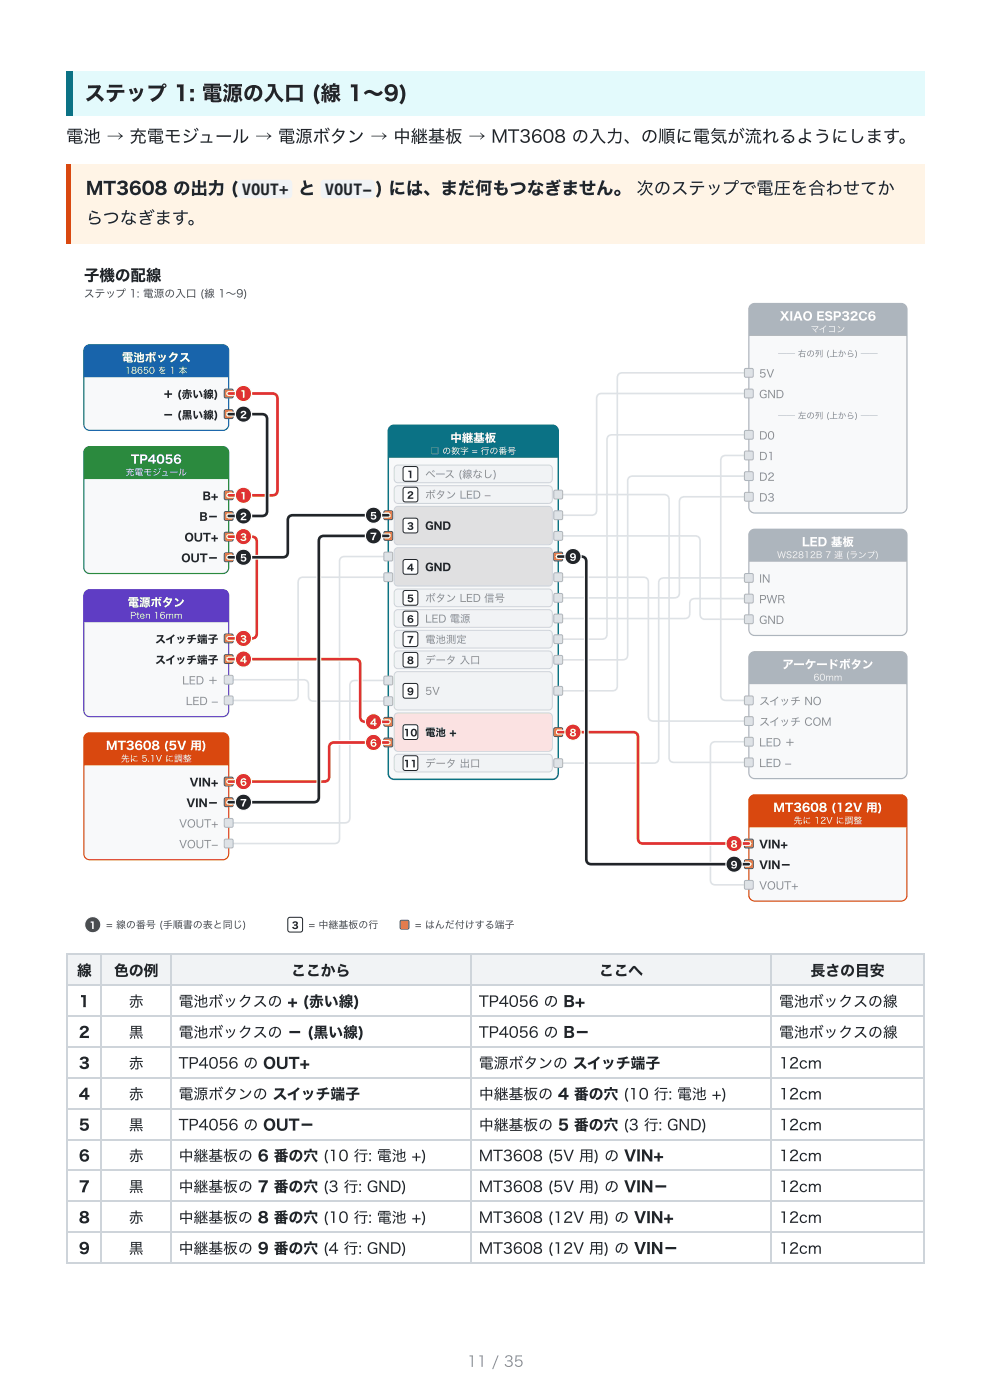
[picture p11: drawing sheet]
<svg xmlns="http://www.w3.org/2000/svg" width="210mm" height="297mm" viewBox="0 0 210 297" stroke-linecap="round" stroke-linejoin="round" font-family="sans-serif">
<defs><g id="words">
<text font-size="4.4" fill="#212529" x="18" y="21.4">ステップ 1: 電源の入口 (線 1〜9)</text>
<g font-size="3.7" fill="#212529">
<text x="14" y="30.3">電池 → 充電モジュール → 電源ボタン → 中継基板 → MT3608 の入力 、の順に電気が流れるようにします。</text>
<text x="18.2" y="41.3">MT3608 の出力 (</text>
<text x="63.2" y="41.3">と</text>
<text x="79.6" y="41.3">) には、まだ何もつなぎません。 次のステップで電圧を合わせてか</text>
<text x="18.2" y="47.6">らつなぎます。</text>
</g>
<g font-size="3.3" fill="#212529">
<text x="51.3" y="41.3">VOUT+</text>
<text x="68.9" y="41.3">VOUT-</text>
<text x="17.8" y="59.6">⼦機の配線</text>
</g>
<text font-size="3.2" fill="#868e96" x="99" y="290">11 / 35</text>
<g font-size="3.1" fill="#212529">
<text x="16.3" y="207.1">線</text>
<text x="24.2" y="207.1">色の例</text>
<text x="61.7" y="207.1">ここから</text>
<text x="127" y="207.1">ここへ</text>
<text x="171.8" y="207.1">長さの目 安</text>
<text x="16.7" y="213.6">1</text>
<text x="27.3" y="213.6">赤</text>
<text x="37.9" y="213.6">電池ボックスの + (赤い線)</text>
<text x="101.5" y="213.6">TP4056 の B+</text>
<text x="165.2" y="213.6">電池ボックスの線</text>
<text x="16.7" y="220.1">2</text>
<text x="27.3" y="220.1">黒</text>
<text x="37.9" y="220.1">電池ボックスの − (黒い線)</text>
<text x="101.5" y="220.1">TP4056 の B−</text>
<text x="165.2" y="220.1">電池ボックスの線</text>
<text x="16.7" y="226.7">3</text>
<text x="27.3" y="226.7">赤</text>
<text x="37.9" y="226.7">TP4056 の OUT+</text>
<text x="101.5" y="226.7">電源ボタンの スイッチ端子</text>
<text x="165.2" y="226.7">12cm</text>
<text x="16.7" y="233.2">4</text>
<text x="27.3" y="233.2">赤</text>
<text x="37.9" y="233.2">電源ボタンの スイッチ端子</text>
<text x="101.5" y="233.2">中継基板の 4 番の穴 (10 行: 電池 +)</text>
<text x="165.2" y="233.2">12cm</text>
<text x="16.7" y="239.8">5</text>
<text x="27.3" y="239.8">黒</text>
<text x="37.9" y="239.8">TP4056 の OUT−</text>
<text x="101.5" y="239.8">中継基板の 5 番の穴 (3 行: GND)</text>
<text x="165.2" y="239.8">12cm</text>
<text x="16.7" y="246.3">6</text>
<text x="27.3" y="246.3">赤</text>
<text x="37.9" y="246.3">中継基板の 6 番の穴 (10 行: 電池 +)</text>
<text x="101.5" y="246.3">MT3608 (5V 用) の VIN+</text>
<text x="165.2" y="246.3">12cm</text>
<text x="16.7" y="252.9">7</text>
<text x="27.3" y="252.9">黒</text>
<text x="37.9" y="252.9">中継基板の 7 番の穴 (3 行: GND)</text>
<text x="101.5" y="252.9">MT3608 (5V 用) の VIN−</text>
<text x="165.2" y="252.9">12cm</text>
<text x="16.7" y="259.4">8</text>
<text x="27.3" y="259.4">赤</text>
<text x="37.9" y="259.4">中継基板の 8 番の穴 (10 行: 電池 +)</text>
<text x="101.5" y="259.4">MT3608 (12V 用) の VIN+</text>
<text x="165.2" y="259.4">12cm</text>
<text x="16.7" y="266">9</text>
<text x="27.3" y="266">黒</text>
<text x="37.9" y="266">中継基板の 9 番の穴 (4 行: GND)</text>
<text x="101.5" y="266">MT3608 (12V 用) の VIN−</text>
<text x="165.2" y="266">12cm</text>
</g>
<g font-size="2.4" fill="#fff">
<text x="165.3" y="68">XIAO ESP32C6</text>
<text x="25.8" y="76.7">電池ボックス</text>
<text x="95.5" y="93.8">中継基板</text>
<text x="27.7" y="98.3">TP4056</text>
<text x="170" y="115.9">LED 基板</text>
<text x="27.1" y="128.7">電源ボタン</text>
<text x="165.9" y="141.8">アーケードボタン</text>
<text x="22.5" y="159.1">MT3608 (5V ⽤)</text>
<text x="164" y="172.2">MT3608 (12V ⽤)</text>
</g>
<text font-size="2.3" fill="#495057" x="17.8" y="63.1">ステップ 1: 電源の⼊⼝ (線 1〜9)</text>
<g font-size="2.3" fill="#868e96">
<text x="161" y="80.1">5V</text>
<text x="161" y="84.5">GND</text>
<text x="161" y="93.2">D0</text>
<text x="161" y="97.6">D1</text>
<text x="161" y="102">D2</text>
<text x="161" y="106.4">D3</text>
<text x="161" y="123.6">IN</text>
<text x="161" y="128">PWR</text>
<text x="161" y="132.4">GND</text>
<text x="38.6" y="145.2">LED ＋</text>
<text x="39.4" y="149.6">LED ­</text>
<text x="161" y="149.6">スイッチ NO</text>
<text x="161" y="154">スイッチ COM</text>
<text x="161" y="158.3">LED ＋</text>
<text x="161" y="162.7">LED ­</text>
<text x="38" y="175.6">VOUT+</text>
<text x="38" y="179.9">VOUT-</text>
<text x="161" y="188.7">VOUT+</text>
</g>
<g font-size="2.3" fill="#212529">
<text x="34.5" y="84.5">＋ (⾚い線)</text>
<text x="34.5" y="88.9">− (⿊い線)</text>
<text x="42.9" y="106.1">B+</text>
<text x="42.3" y="110.5">B−</text>
<text x="38.4" y="119.2">OUT−</text>
<text x="39.1" y="114.8">OUT+</text>
<text x="32.9" y="136.4">スイッチ端⼦</text>
<text x="32.9" y="140.8">スイッチ端⼦</text>
<text x="40.2" y="166.8">VIN+</text>
<text x="39.5" y="171.2">VIN−</text>
<text x="161" y="179.9">VIN+</text>
<text x="161" y="184.3">VIN−</text>
</g>
<g font-size="2.2" fill="#868e96">
<text x="90.1" y="101.4">ベース (線なし)</text>
<text x="90.1" y="105.8">ボタン LED ­</text>
<text x="90.1" y="127.7">ボタン LED 信号</text>
<text x="90.1" y="132.1">LED 電源</text>
<text x="90.1" y="136.5">電池測定</text>
<text x="90.1" y="140.8">データ ⼊⼝</text>
<text x="90.1" y="147.4">5V</text>
<text x="90.1" y="162.8">データ 出⼝</text>
</g>
<g font-size="2.2" fill="#212529">
<text x="90.1" y="112.4">GND</text>
<text x="90.1" y="121.1">GND</text>
<text x="90.1" y="156.2">電池 +</text>
</g>
<g font-size="2.1" fill="#495057">
<text x="22.5" y="197">= 線の番号 (⼿順書の表と同じ)</text>
<text x="65.4" y="197">= 中継基板の⾏</text>
<text x="88" y="197">= はんだ付けする端⼦</text>
</g>
<g font-size="2" fill="#fff">
<text x="50.9" y="84.3">1</text>
<text x="50.9" y="88.7">2</text>
<text x="50.9" y="105.9">1</text>
<text x="50.9" y="110.3">2</text>
<text x="78.5" y="110.2">5</text>
<text x="50.9" y="114.7">3</text>
<text x="50.9" y="119.1">5</text>
<text x="78.5" y="114.6">7</text>
<text x="120.8" y="118.9">9</text>
<text x="50.9" y="136.3">3</text>
<text x="50.9" y="140.7">4</text>
<text x="78.5" y="154">4</text>
<text x="78.5" y="158.4">6</text>
<text x="120.8" y="156.2">8</text>
<text x="50.9" y="166.7">6</text>
<text x="50.9" y="171.1">7</text>
<text x="154.9" y="179.8">8</text>
<text x="154.9" y="184.2">9</text>
<text x="18.9" y="197">1</text>
</g>
<g font-size="2" fill="#212529">
<text x="86.3" y="101.4">1</text>
<text x="86.3" y="105.8">2</text>
<text x="86.3" y="112.4">3</text>
<text x="86.3" y="121.1">4</text>
<text x="86.3" y="127.7">5</text>
<text x="86.3" y="132.1">6</text>
<text x="86.3" y="136.5">7</text>
<text x="86.3" y="140.8">8</text>
<text x="86.3" y="147.4">9</text>
<text x="85.6" y="156.2">10</text>
<text x="85.6" y="162.8">11</text>
<text x="61.9" y="197">3</text>
</g>
<g font-size="1.9" fill="#f1f3f5">
<text x="171.8" y="70.5">マイコン</text>
<text x="26.5" y="79.3">18650 を 1 本</text>
<text x="26.6" y="100.9">充電モジュール</text>
<text x="164.7" y="118.4">WS2812B 7 連 (ランプ)</text>
<text x="27.6" y="131.2">Pten 16mm</text>
<text x="172.5" y="144.4">60mm</text>
<text x="25.6" y="161.6">先に 5.1V に調整</text>
<text x="168.2" y="174.8">先に 12V に調整</text>
</g>
<text font-size="1.9" fill="#e3fafc" x="91.3" y="96.3">□ の数字 = ⾏の番号</text>
<g font-size="1.8" fill="#868e96">
<text x="165" y="75.7">── 右の列 (上から) ──</text>
<text x="165" y="88.8">── 左の列 (上から) ──</text>
</g>
</g></defs>
<path d="M14 15.1h182v9.4h-182z" fill="#e3fafc"/>
<path d="M14 15.1h1.3v9.4h-1.3z" fill="#0b7285"/>
<path d="M14 35h182v16.7h-182z" fill="#fff4e6"/>
<path d="M14 35h1.1v16.7h-1.1z" fill="#f08c00"/>
<g fill="#f1f3f5">
<path d="M14.3 202.6h7.3v6.5h-7.3z"/>
<path d="M21.6 202.6h14.7v6.5h-14.7z"/>
<path d="M36.3 202.6h63.6v6.5h-63.6z"/>
<path d="M99.9 202.6h63.7v6.5h-63.7z"/>
<path d="M163.6 202.6h32.4v6.5h-32.4z"/>
</g>
<g fill="none" stroke="#ced4da" stroke-width=".26">
<path d="M14 202.5h182M14 209h182M14 215.6h182M14.2 202.3v65.8M21.5 202.3v65.8M36.2 202.3v65.8M99.8 202.3v65.8M163.4 202.3v65.8M195.9 202.3v65.8M14 222.1h182M14 228.7h182M14 235.2h182"/>
<path d="M14 241.8h182M14 248.3h182M14 254.9h182M14 261.4h182M14 267.9h182"/>
</g>
<g fill="#f1f3f5">
<path d="M50.7 38.4l.5-.3h10a.79 .79 0 0 1 .8 .8v2.4a.79 .79 0 0 1-.8 .8h-10a.79 .79 0 0 1-.8-.8v-2.4z"/>
<path d="M68.2 38.4l.6-.3h9.9a.79 .79 0 0 1 .8 .8v2.4a.79 .79 0 0 1-.8 .8h-9.9a.79 .79 0 0 1-.8-.8v-2.4z"/>
</g>
<path d="M14 54.4h182v145.8h-182z" fill="#fff"/>
<g fill="none" stroke="#dee2e6" stroke-width=".34">
<path d="M158.8 79.1h-26.8a.97 .97 0 0 0-1.1 1.1v65.3a.97 .97 0 0 1-1.1 1.1h-11.5M158.8 83.5h-31.2a.97 .97 0 0 0-1.1 1.1v23.6a.97 .97 0 0 1-1.1 1.1h-7.1M158.8 92.2h-29a.97 .97 0 0 0-1.1 1.1v41.2a.97 .97 0 0 1-1.1 1.1h-9.3M158.8 96.6h-4.9a.97 .97 0 0 0-1.1 1.1v49.8a.97 .97 0 0 0 1.1 1.1h4.9M82.3 118.1h-9.2a.97 .97 0 0 0-1.1 1.1v58.7a.97 .97 0 0 1-1.1 1.1h-22.4M118.3 113.7h29a.97 .97 0 0 1 1.1 1.1v15.5a.97 .97 0 0 0 1.1 1.1h9.3M118.3 104.9h22.4a.97 .97 0 0 1 1.1 1.1v54.6a.97 .97 0 0 0 1.1 1.1h15.9M158.8 101h-24.6a.97 .97 0 0 0-1.1 1.1v36.8a.97 .97 0 0 1-1.1 1.1h-13.7M158.8 105.4h-13.7a.97 .97 0 0 0-1.1 1.1v19.2a.97 .97 0 0 1-1.1 1.1h-24.6M82.3 122.5h-18a.97 .97 0 0 0-1.1 1v24a.97 .97 0 0 1-1.1 1.1h-13.6M118.3 122.5h18.1a.97 .97 0 0 1 1.1 1v28.4a.97 .97 0 0 0 1.1 1.1h20.2M158.8 122.6h-18.1a.97 .97 0 0 0-1 1.1v37.1a.97 .97 0 0 1-1.1 1.1h-20.3"/>
<path d="M158.8 127h-11.5a.97 .97 0 0 0-1.1 1.1v2a.97 .97 0 0 1-1.1 1.1h-26.8M48.5 144.2h15.8a.97 .97 0 0 1 1.1 1.1v2.4a.97 .97 0 0 0 1.1 1h15.8M82.3 144.4h-7a.97 .97 0 0 0-1.1 1.1v28a.97 .97 0 0 1-1.1 1.1h-24.6M158.8 157.4h-7.1a.97 .97 0 0 0-1.1 1.1v28.1a.97 .97 0 0 0 1.1 1.1h7.1"/>
</g>
<path d="M18.1 73.5l.9-.3h28.2a1.25 1.25 0 0 1 1.3 1.2v15.7a1.25 1.25 0 0 1-1.3 1.2h-28.2a1.25 1.25 0 0 1-1.2-1.2v-15.7z" fill="#f8f9fa"/>
<path d="M18.1 73.5l.9-.3h28.2a1.25 1.25 0 0 1 1.3 1.2v15.7a1.25 1.25 0 0 1-1.3 1.2h-28.2a1.25 1.25 0 0 1-1.2-1.2v-15.7z" fill="none" stroke="#1864ab" stroke-width=".25"/>
<path d="M18.1 73.5l.9-.3h28.2a1.25 1.25 0 0 1 1.3 1.2v5.6h-30.7v-5.6z" fill="#1864ab"/>
<path d="M47.6 82.6h1.7v1.7h-1.7z" fill="#ffd43b"/>
<path d="M47.6 82.6h1.7v1.7h-1.7z" fill="none" stroke="#495057" stroke-width=".21"/>
<path d="M47.6 87h1.7v1.7h-1.7z" fill="#ffd43b"/>
<path d="M47.6 87h1.7v1.7h-1.7z" fill="none" stroke="#495057" stroke-width=".21"/>
<path d="M18.1 95.1l.9-.4h28.2a1.25 1.25 0 0 1 1.3 1.3v24.4a1.25 1.25 0 0 1-1.3 1.3h-28.2a1.25 1.25 0 0 1-1.2-1.3v-24.4z" fill="#f8f9fa"/>
<path d="M18.1 95.1l.9-.4h28.2a1.25 1.25 0 0 1 1.3 1.3v24.4a1.25 1.25 0 0 1-1.3 1.3h-28.2a1.25 1.25 0 0 1-1.2-1.3v-24.4z" fill="none" stroke="#2b8a3e" stroke-width=".25"/>
<path d="M18.1 95.1l.9-.4h28.2a1.25 1.25 0 0 1 1.3 1.3v5.6h-30.7v-5.6z" fill="#2b8a3e"/>
<path d="M47.6 104.2h1.7v1.7h-1.7z" fill="#ffd43b"/>
<path d="M47.6 104.2h1.7v1.7h-1.7z" fill="none" stroke="#495057" stroke-width=".21"/>
<path d="M47.6 108.6h1.7v1.7h-1.7z" fill="#ffd43b"/>
<path d="M47.6 108.6h1.7v1.7h-1.7z" fill="none" stroke="#495057" stroke-width=".21"/>
<path d="M47.6 113h1.7v1.7h-1.7z" fill="#ffd43b"/>
<path d="M47.6 113h1.7v1.7h-1.7z" fill="none" stroke="#495057" stroke-width=".21"/>
<path d="M47.6 117.4h1.7v1.7h-1.7z" fill="#ffd43b"/>
<path d="M47.6 117.4h1.7v1.7h-1.7z" fill="none" stroke="#495057" stroke-width=".21"/>
<path d="M18.1 125.5l.9-.4h28.2a1.25 1.25 0 0 1 1.3 1.3v24.4a1.25 1.25 0 0 1-1.3 1.2h-28.2a1.25 1.25 0 0 1-1.2-1.2v-24.4z" fill="#f8f9fa"/>
<path d="M18.1 125.5l.9-.4h28.2a1.25 1.25 0 0 1 1.3 1.3v24.4a1.25 1.25 0 0 1-1.3 1.2h-28.2a1.25 1.25 0 0 1-1.2-1.2v-24.4z" fill="none" stroke="#5f3dc4" stroke-width=".25"/>
<path d="M18.1 125.5l.9-.4h28.2a1.25 1.25 0 0 1 1.3 1.3v5.6h-30.7v-5.6z" fill="#5f3dc4"/>
<path d="M47.6 134.6h1.7v1.7h-1.7z" fill="#ffd43b"/>
<path d="M47.6 134.6h1.7v1.7h-1.7z" fill="none" stroke="#495057" stroke-width=".21"/>
<path d="M47.6 139h1.7v1.7h-1.7z" fill="#ffd43b"/>
<path d="M47.6 139h1.7v1.7h-1.7z" fill="none" stroke="#495057" stroke-width=".21"/>
<path d="M47.6 143.4h1.7v1.7h-1.7z" fill="#dee2e6"/>
<path d="M47.6 143.4h1.7v1.7h-1.7z" fill="none" stroke="#adb5bd" stroke-width=".21"/>
<path d="M47.6 147.7h1.7v1.7h-1.7z" fill="#dee2e6"/>
<path d="M47.6 147.7h1.7v1.7h-1.7z" fill="none" stroke="#adb5bd" stroke-width=".21"/>
<path d="M18.1 155.8l.9-.3h28.2a1.25 1.25 0 0 1 1.3 1.2v24.4a1.25 1.25 0 0 1-1.3 1.3h-28.2a1.25 1.25 0 0 1-1.2-1.3v-24.4z" fill="#f8f9fa"/>
<path d="M18.1 155.8l.9-.3h28.2a1.25 1.25 0 0 1 1.3 1.2v24.4a1.25 1.25 0 0 1-1.3 1.3h-28.2a1.25 1.25 0 0 1-1.2-1.3v-24.4z" fill="none" stroke="#d9480f" stroke-width=".25"/>
<path d="M18.1 155.8l.9-.3h28.2a1.25 1.25 0 0 1 1.3 1.2v5.7h-30.7v-5.7z" fill="#d9480f"/>
<path d="M47.6 165h1.7v1.7h-1.7z" fill="#ffd43b"/>
<path d="M47.6 165h1.7v1.7h-1.7z" fill="none" stroke="#495057" stroke-width=".21"/>
<path d="M47.6 169.3h1.7v1.7h-1.7z" fill="#ffd43b"/>
<path d="M47.6 169.3h1.7v1.7h-1.7z" fill="none" stroke="#495057" stroke-width=".21"/>
<path d="M47.6 173.7h1.7v1.7h-1.7z" fill="#dee2e6"/>
<path d="M47.6 173.7h1.7v1.7h-1.7z" fill="none" stroke="#adb5bd" stroke-width=".21"/>
<path d="M47.6 178.1h1.7v1.7h-1.7z" fill="#dee2e6"/>
<path d="M47.6 178.1h1.7v1.7h-1.7z" fill="none" stroke="#adb5bd" stroke-width=".21"/>
<path d="M159.1 64.8l.9-.4h31a1.25 1.25 0 0 1 1.3 1.2v42a1.25 1.25 0 0 1-1.3 1.2h-31a1.25 1.25 0 0 1-1.2-1.2v-42z" fill="#f8f9fa"/>
<path d="M159.1 64.8l.9-.4h31a1.25 1.25 0 0 1 1.3 1.2v42a1.25 1.25 0 0 1-1.3 1.2h-31a1.25 1.25 0 0 1-1.2-1.2v-42z" fill="none" stroke="#adb5bd" stroke-width=".25"/>
<path d="M159.1 64.8l.9-.4h31a1.25 1.25 0 0 1 1.3 1.2v5.7h-33.5v-5.7z" fill="#adb5bd"/>
<path d="M157.9 78.3h1.7v1.6h-1.7z" fill="#dee2e6"/>
<path d="M157.9 78.3h1.7v1.6h-1.7z" fill="none" stroke="#adb5bd" stroke-width=".21"/>
<path d="M157.9 82.6h1.7v1.7h-1.7z" fill="#dee2e6"/>
<path d="M157.9 82.6h1.7v1.7h-1.7z" fill="none" stroke="#adb5bd" stroke-width=".21"/>
<path d="M157.9 91.4h1.7v1.7h-1.7z" fill="#dee2e6"/>
<path d="M157.9 91.4h1.7v1.7h-1.7z" fill="none" stroke="#adb5bd" stroke-width=".21"/>
<path d="M157.9 95.8h1.7v1.7h-1.7z" fill="#dee2e6"/>
<path d="M157.9 95.8h1.7v1.7h-1.7z" fill="none" stroke="#adb5bd" stroke-width=".21"/>
<path d="M157.9 100.2h1.7v1.7h-1.7z" fill="#dee2e6"/>
<path d="M157.9 100.2h1.7v1.7h-1.7z" fill="none" stroke="#adb5bd" stroke-width=".21"/>
<path d="M157.9 104.5h1.7v1.7h-1.7z" fill="#dee2e6"/>
<path d="M157.9 104.5h1.7v1.7h-1.7z" fill="none" stroke="#adb5bd" stroke-width=".21"/>
<path d="M159.1 112.6l.9-.3h31a1.25 1.25 0 0 1 1.3 1.2v20.1a1.25 1.25 0 0 1-1.3 1.2h-31a1.25 1.25 0 0 1-1.2-1.2v-20.1z" fill="#f8f9fa"/>
<path d="M159.1 112.6l.9-.3h31a1.25 1.25 0 0 1 1.3 1.2v20.1a1.25 1.25 0 0 1-1.3 1.2h-31a1.25 1.25 0 0 1-1.2-1.2v-20.1z" fill="none" stroke="#adb5bd" stroke-width=".25"/>
<path d="M159.1 112.6l.9-.3h31a1.25 1.25 0 0 1 1.3 1.2v5.7h-33.5v-5.7z" fill="#adb5bd"/>
<path d="M157.9 121.8h1.7v1.7h-1.7z" fill="#dee2e6"/>
<path d="M157.9 121.8h1.7v1.7h-1.7z" fill="none" stroke="#adb5bd" stroke-width=".21"/>
<path d="M157.9 126.1h1.7v1.7h-1.7z" fill="#dee2e6"/>
<path d="M157.9 126.1h1.7v1.7h-1.7z" fill="none" stroke="#adb5bd" stroke-width=".21"/>
<path d="M157.9 130.5h1.7v1.7h-1.7z" fill="#dee2e6"/>
<path d="M157.9 130.5h1.7v1.7h-1.7z" fill="none" stroke="#adb5bd" stroke-width=".21"/>
<path d="M159.1 138.6l.9-.3h31a1.25 1.25 0 0 1 1.3 1.2v24.4a1.25 1.25 0 0 1-1.3 1.3h-31a1.25 1.25 0 0 1-1.2-1.3v-24.4z" fill="#f8f9fa"/>
<path d="M159.1 138.6l.9-.3h31a1.25 1.25 0 0 1 1.3 1.2v24.4a1.25 1.25 0 0 1-1.3 1.3h-31a1.25 1.25 0 0 1-1.2-1.3v-24.4z" fill="none" stroke="#adb5bd" stroke-width=".25"/>
<path d="M159.1 138.6l.9-.3h31a1.25 1.25 0 0 1 1.3 1.2v5.6h-33.5v-5.6z" fill="#adb5bd"/>
<path d="M157.9 147.7h1.7v1.7h-1.7z" fill="#dee2e6"/>
<path d="M157.9 147.7h1.7v1.7h-1.7z" fill="none" stroke="#adb5bd" stroke-width=".21"/>
<path d="M157.9 152.1h1.7v1.7h-1.7z" fill="#dee2e6"/>
<path d="M157.9 152.1h1.7v1.7h-1.7z" fill="none" stroke="#adb5bd" stroke-width=".21"/>
<path d="M157.9 156.5h1.7v1.7h-1.7z" fill="#dee2e6"/>
<path d="M157.9 156.5h1.7v1.7h-1.7z" fill="none" stroke="#adb5bd" stroke-width=".21"/>
<path d="M157.9 160.9h1.7v1.7h-1.7z" fill="#dee2e6"/>
<path d="M157.9 160.9h1.7v1.7h-1.7z" fill="none" stroke="#adb5bd" stroke-width=".21"/>
<path d="M159.1 169l.9-.4h31a1.25 1.25 0 0 1 1.3 1.3v20a1.25 1.25 0 0 1-1.3 1.3h-31a1.25 1.25 0 0 1-1.2-1.3v-20z" fill="#f8f9fa"/>
<path d="M159.1 169l.9-.4h31a1.25 1.25 0 0 1 1.3 1.3v20a1.25 1.25 0 0 1-1.3 1.3h-31a1.25 1.25 0 0 1-1.2-1.3v-20z" fill="none" stroke="#d9480f" stroke-width=".25"/>
<path d="M159.1 169l.9-.4h31a1.25 1.25 0 0 1 1.3 1.3v5.6h-33.5v-5.6z" fill="#d9480f"/>
<path d="M157.9 178.1h1.7v1.7h-1.7z" fill="#ffd43b"/>
<path d="M157.9 178.1h1.7v1.7h-1.7z" fill="none" stroke="#495057" stroke-width=".21"/>
<path d="M157.9 182.5h1.7v1.7h-1.7z" fill="#ffd43b"/>
<path d="M157.9 182.5h1.7v1.7h-1.7z" fill="none" stroke="#495057" stroke-width=".21"/>
<path d="M157.9 186.9h1.7v1.7h-1.7z" fill="#dee2e6"/>
<path d="M157.9 186.9h1.7v1.7h-1.7z" fill="none" stroke="#adb5bd" stroke-width=".21"/>
<path d="M82.7 90.6l.9-.4h33.5a1.25 1.25 0 0 1 1.2 1.3v72.6a1.25 1.25 0 0 1-1.2 1.2h-33.5a1.25 1.25 0 0 1-1.3-1.2v-72.6z" fill="#f8f9fa"/>
<path d="M82.7 90.6l.9-.4h33.5a1.25 1.25 0 0 1 1.2 1.3v72.6a1.25 1.25 0 0 1-1.2 1.2h-33.5a1.25 1.25 0 0 1-1.3-1.2v-72.6z" fill="none" stroke="#0b7285" stroke-width=".31"/>
<path d="M82.7 90.6l.9-.4h33.5a1.25 1.25 0 0 1 1.2 1.3v5.6h-36v-5.6z" fill="#0b7285"/>
<path d="M83.8 98.9l.6-.2h31.9a.78 .78 0 0 1 .8 .7v2.2a.78 .78 0 0 1-.8 .8h-31.9a.78 .78 0 0 1-.8-.8v-2.2z" fill="#f1f3f5"/>
<path d="M83.8 98.9l.6-.2h31.9a.78 .78 0 0 1 .8 .7v2.2a.78 .78 0 0 1-.8 .8h-31.9a.78 .78 0 0 1-.8-.8v-2.2z" fill="none" stroke="#ced4da" stroke-width=".21"/>
<path d="M85.6 99.1l.3-.1h2.2l.3 .1 .2 .3v2.2l-.2 .4-.3 .1h-2.2l-.3-.1-.1-.4v-2.2z" fill="#fff"/>
<path d="M85.6 99.1l.3-.1h2.2l.3 .1 .2 .3v2.2l-.2 .4-.3 .1h-2.2l-.3-.1-.1-.4v-2.2z" fill="none" stroke="#212529" stroke-width=".21"/>
<path d="M83.8 103.3l.6-.3h31.9a.78 .78 0 0 1 .8 .8v2.2a.78 .78 0 0 1-.8 .8h-31.9a.78 .78 0 0 1-.8-.8v-2.2z" fill="#f1f3f5"/>
<path d="M83.8 103.3l.6-.3h31.9a.78 .78 0 0 1 .8 .8v2.2a.78 .78 0 0 1-.8 .8h-31.9a.78 .78 0 0 1-.8-.8v-2.2z" fill="none" stroke="#ced4da" stroke-width=".21"/>
<path d="M85.6 103.5l.3-.1h2.2l.3 .1 .2 .3v2.2l-.2 .4-.3 .1h-2.2l-.3-.1-.1-.4v-2.2z" fill="#fff"/>
<path d="M85.6 103.5l.3-.1h2.2l.3 .1 .2 .3v2.2l-.2 .4-.3 .1h-2.2l-.3-.1-.1-.4v-2.2z" fill="none" stroke="#212529" stroke-width=".21"/>
<path d="M117.5 104.1h1.7v1.7h-1.7z" fill="#dee2e6"/>
<path d="M117.5 104.1h1.7v1.7h-1.7z" fill="none" stroke="#adb5bd" stroke-width=".21"/>
<path d="M83.8 107.7l.6-.3h31.9a.78 .78 0 0 1 .8 .8v6.6a.78 .78 0 0 1-.8 .8h-31.9a.78 .78 0 0 1-.8-.8v-6.6z" fill="#e0e0e1"/>
<path d="M83.8 107.7l.6-.3h31.9a.78 .78 0 0 1 .8 .8v6.6a.78 .78 0 0 1-.8 .8h-31.9a.78 .78 0 0 1-.8-.8v-6.6z" fill="none" stroke="#ced4da" stroke-width=".21"/>
<path d="M85.6 110.1l.3-.2h2.2l.3 .2 .2 .3v2.2l-.2 .3-.3 .2h-2.2l-.3-.2-.1-.3v-2.2z" fill="#fff"/>
<path d="M85.6 110.1l.3-.2h2.2l.3 .2 .2 .3v2.2l-.2 .3-.3 .2h-2.2l-.3-.2-.1-.3v-2.2z" fill="none" stroke="#212529" stroke-width=".21"/>
<path d="M81.5 108.5h1.7v1.7h-1.7z" fill="#ffd43b"/>
<path d="M81.5 108.5h1.7v1.7h-1.7z" fill="none" stroke="#495057" stroke-width=".21"/>
<path d="M81.5 112.8h1.7v1.7h-1.7z" fill="#ffd43b"/>
<path d="M81.5 112.8h1.7v1.7h-1.7z" fill="none" stroke="#495057" stroke-width=".21"/>
<path d="M117.5 108.5h1.7v1.7h-1.7z" fill="#dee2e6"/>
<path d="M117.5 108.5h1.7v1.7h-1.7z" fill="none" stroke="#adb5bd" stroke-width=".21"/>
<path d="M117.5 112.8h1.7v1.7h-1.7z" fill="#dee2e6"/>
<path d="M117.5 112.8h1.7v1.7h-1.7z" fill="none" stroke="#adb5bd" stroke-width=".21"/>
<path d="M83.8 116.4l.6-.2h31.9a.78 .78 0 0 1 .8 .8v6.5a.78 .78 0 0 1-.8 .8h-31.9a.78 .78 0 0 1-.8-.8v-6.5z" fill="#e0e0e1"/>
<path d="M83.8 116.4l.6-.2h31.9a.78 .78 0 0 1 .8 .8v6.5a.78 .78 0 0 1-.8 .8h-31.9a.78 .78 0 0 1-.8-.8v-6.5z" fill="none" stroke="#ced4da" stroke-width=".21"/>
<path d="M85.6 118.8l.3-.1h2.2l.3 .1 .2 .4v2.2l-.2 .3-.3 .1h-2.2l-.3-.1-.1-.3v-2.2z" fill="#fff"/>
<path d="M85.6 118.8l.3-.1h2.2l.3 .1 .2 .4v2.2l-.2 .3-.3 .1h-2.2l-.3-.1-.1-.3v-2.2z" fill="none" stroke="#212529" stroke-width=".21"/>
<path d="M81.5 117.2h1.7v1.7h-1.7z" fill="#dee2e6"/>
<path d="M81.5 117.2h1.7v1.7h-1.7z" fill="none" stroke="#adb5bd" stroke-width=".21"/>
<path d="M81.5 121.6h1.7v1.7h-1.7z" fill="#dee2e6"/>
<path d="M81.5 121.6h1.7v1.7h-1.7z" fill="none" stroke="#adb5bd" stroke-width=".21"/>
<path d="M117.5 117.2h1.7v1.7h-1.7z" fill="#ffd43b"/>
<path d="M117.5 117.2h1.7v1.7h-1.7z" fill="none" stroke="#495057" stroke-width=".21"/>
<path d="M117.5 121.6h1.7v1.7h-1.7z" fill="#dee2e6"/>
<path d="M117.5 121.6h1.7v1.7h-1.7z" fill="none" stroke="#adb5bd" stroke-width=".21"/>
<path d="M83.8 125.2l.6-.2h31.9a.78 .78 0 0 1 .8 .7v2.2a.78 .78 0 0 1-.8 .8h-31.9a.78 .78 0 0 1-.8-.8v-2.2z" fill="#f1f3f5"/>
<path d="M83.8 125.2l.6-.2h31.9a.78 .78 0 0 1 .8 .7v2.2a.78 .78 0 0 1-.8 .8h-31.9a.78 .78 0 0 1-.8-.8v-2.2z" fill="none" stroke="#ced4da" stroke-width=".21"/>
<path d="M85.6 125.4l.3-.1h2.2l.3 .1 .2 .3v2.2l-.2 .4-.3 .1h-2.2l-.3-.1-.1-.4v-2.2z" fill="#fff"/>
<path d="M85.6 125.4l.3-.1h2.2l.3 .1 .2 .3v2.2l-.2 .4-.3 .1h-2.2l-.3-.1-.1-.4v-2.2z" fill="none" stroke="#212529" stroke-width=".21"/>
<path d="M117.5 126h1.7v1.7h-1.7z" fill="#dee2e6"/>
<path d="M117.5 126h1.7v1.7h-1.7z" fill="none" stroke="#adb5bd" stroke-width=".21"/>
<path d="M83.8 129.6l.6-.3h31.9a.78 .78 0 0 1 .8 .8v2.2a.78 .78 0 0 1-.8 .8h-31.9a.78 .78 0 0 1-.8-.8v-2.2z" fill="#f1f3f5"/>
<path d="M83.8 129.6l.6-.3h31.9a.78 .78 0 0 1 .8 .8v2.2a.78 .78 0 0 1-.8 .8h-31.9a.78 .78 0 0 1-.8-.8v-2.2z" fill="none" stroke="#ced4da" stroke-width=".21"/>
<path d="M85.6 129.8l.3-.1h2.2l.3 .1 .2 .3v2.2l-.2 .3-.3 .2h-2.2l-.3-.2-.1-.3v-2.2z" fill="#fff"/>
<path d="M85.6 129.8l.3-.1h2.2l.3 .1 .2 .3v2.2l-.2 .3-.3 .2h-2.2l-.3-.2-.1-.3v-2.2z" fill="none" stroke="#212529" stroke-width=".21"/>
<path d="M117.5 130.4h1.7v1.7h-1.7z" fill="#dee2e6"/>
<path d="M117.5 130.4h1.7v1.7h-1.7z" fill="none" stroke="#adb5bd" stroke-width=".21"/>
<path d="M83.8 134l.6-.3h31.9a.78 .78 0 0 1 .8 .8v2.2a.78 .78 0 0 1-.8 .8h-31.9a.78 .78 0 0 1-.8-.8v-2.2z" fill="#f1f3f5"/>
<path d="M83.8 134l.6-.3h31.9a.78 .78 0 0 1 .8 .8v2.2a.78 .78 0 0 1-.8 .8h-31.9a.78 .78 0 0 1-.8-.8v-2.2z" fill="none" stroke="#ced4da" stroke-width=".21"/>
<path d="M85.6 134.2l.3-.2h2.2l.3 .2 .2 .3v2.2l-.2 .3-.3 .2h-2.2l-.3-.2-.1-.3v-2.2z" fill="#fff"/>
<path d="M85.6 134.2l.3-.2h2.2l.3 .2 .2 .3v2.2l-.2 .3-.3 .2h-2.2l-.3-.2-.1-.3v-2.2z" fill="none" stroke="#212529" stroke-width=".21"/>
<path d="M117.5 134.8h1.7v1.6h-1.7z" fill="#dee2e6"/>
<path d="M117.5 134.8h1.7v1.6h-1.7z" fill="none" stroke="#adb5bd" stroke-width=".21"/>
<path d="M83.8 138.3l.6-.2h31.9a.78 .78 0 0 1 .8 .8v2.2a.78 .78 0 0 1-.8 .8h-31.9a.78 .78 0 0 1-.8-.8v-2.2z" fill="#f1f3f5"/>
<path d="M83.8 138.3l.6-.2h31.9a.78 .78 0 0 1 .8 .8v2.2a.78 .78 0 0 1-.8 .8h-31.9a.78 .78 0 0 1-.8-.8v-2.2z" fill="none" stroke="#ced4da" stroke-width=".21"/>
<path d="M85.6 138.6l.3-.2h2.2l.3 .2 .2 .3v2.2l-.2 .3-.3 .1h-2.2l-.3-.1-.1-.3v-2.2z" fill="#fff"/>
<path d="M85.6 138.6l.3-.2h2.2l.3 .2 .2 .3v2.2l-.2 .3-.3 .1h-2.2l-.3-.1-.1-.3v-2.2z" fill="none" stroke="#212529" stroke-width=".21"/>
<path d="M117.5 139.1h1.7v1.7h-1.7z" fill="#dee2e6"/>
<path d="M117.5 139.1h1.7v1.7h-1.7z" fill="none" stroke="#adb5bd" stroke-width=".21"/>
<path d="M83.8 142.7l.6-.2h31.9a.78 .78 0 0 1 .8 .8v6.5a.78 .78 0 0 1-.8 .8h-31.9a.78 .78 0 0 1-.8-.8v-6.5z" fill="#f1f3f5"/>
<path d="M83.8 142.7l.6-.2h31.9a.78 .78 0 0 1 .8 .8v6.5a.78 .78 0 0 1-.8 .8h-31.9a.78 .78 0 0 1-.8-.8v-6.5z" fill="none" stroke="#ced4da" stroke-width=".21"/>
<path d="M85.6 145.1l.3-.1h2.2l.3 .1 .2 .4v2.2l-.2 .3-.3 .1h-2.2l-.3-.1-.1-.3v-2.2z" fill="#fff"/>
<path d="M85.6 145.1l.3-.1h2.2l.3 .1 .2 .4v2.2l-.2 .3-.3 .1h-2.2l-.3-.1-.1-.3v-2.2z" fill="none" stroke="#212529" stroke-width=".21"/>
<path d="M81.5 143.5h1.7v1.7h-1.7z" fill="#dee2e6"/>
<path d="M81.5 143.5h1.7v1.7h-1.7z" fill="none" stroke="#adb5bd" stroke-width=".21"/>
<path d="M81.5 147.9h1.7v1.7h-1.7z" fill="#dee2e6"/>
<path d="M81.5 147.9h1.7v1.7h-1.7z" fill="none" stroke="#adb5bd" stroke-width=".21"/>
<path d="M117.5 145.7h1.7v1.7h-1.7z" fill="#dee2e6"/>
<path d="M117.5 145.7h1.7v1.7h-1.7z" fill="none" stroke="#adb5bd" stroke-width=".21"/>
<path d="M83.8 151.5l.6-.2h31.9a.78 .78 0 0 1 .8 .7v6.6a.78 .78 0 0 1-.8 .8h-31.9a.78 .78 0 0 1-.8-.8v-6.6z" fill="#fbe2e2"/>
<path d="M83.8 151.5l.6-.2h31.9a.78 .78 0 0 1 .8 .7v6.6a.78 .78 0 0 1-.8 .8h-31.9a.78 .78 0 0 1-.8-.8v-6.6z" fill="none" stroke="#ced4da" stroke-width=".21"/>
<path d="M85.6 153.9l.3-.1h2.2l.3 .1 .2 .3v2.2l-.2 .4-.3 .1h-2.2l-.3-.1-.1-.4v-2.2z" fill="#fff"/>
<path d="M85.6 153.9l.3-.1h2.2l.3 .1 .2 .3v2.2l-.2 .4-.3 .1h-2.2l-.3-.1-.1-.4v-2.2z" fill="none" stroke="#212529" stroke-width=".21"/>
<path d="M81.5 152.3h1.7v1.7h-1.7z" fill="#ffd43b"/>
<path d="M81.5 152.3h1.7v1.7h-1.7z" fill="none" stroke="#495057" stroke-width=".21"/>
<path d="M81.5 156.7h1.7v1.7h-1.7z" fill="#ffd43b"/>
<path d="M81.5 156.7h1.7v1.7h-1.7z" fill="none" stroke="#495057" stroke-width=".21"/>
<path d="M117.5 154.5h1.7v1.7h-1.7z" fill="#ffd43b"/>
<path d="M117.5 154.5h1.7v1.7h-1.7z" fill="none" stroke="#495057" stroke-width=".21"/>
<path d="M83.8 160.2l.6-.2h31.9a.78 .78 0 0 1 .8 .8v2.2a.78 .78 0 0 1-.8 .8h-31.9a.78 .78 0 0 1-.8-.8v-2.2z" fill="#f1f3f5"/>
<path d="M83.8 160.2l.6-.2h31.9a.78 .78 0 0 1 .8 .8v2.2a.78 .78 0 0 1-.8 .8h-31.9a.78 .78 0 0 1-.8-.8v-2.2z" fill="none" stroke="#ced4da" stroke-width=".21"/>
<path d="M85.6 160.5l.3-.2h2.2l.3 .2 .2 .3v2.2l-.2 .3-.3 .2h-2.2l-.3-.2-.1-.3v-2.2z" fill="#fff"/>
<path d="M85.6 160.5l.3-.2h2.2l.3 .2 .2 .3v2.2l-.2 .3-.3 .2h-2.2l-.3-.2-.1-.3v-2.2z" fill="none" stroke="#212529" stroke-width=".21"/>
<path d="M117.5 161h1.7v1.7h-1.7z" fill="#dee2e6"/>
<path d="M117.5 161h1.7v1.7h-1.7z" fill="none" stroke="#adb5bd" stroke-width=".21"/>
<path d="M48.5 83.5h9.2a.97 .97 0 0 1 1.1 1.1v19.4a.97 .97 0 0 1-1.1 1.1h-9.2M48.5 87.9h7a.97 .97 0 0 1 1.1 1.1v19.4a.97 .97 0 0 1-1.1 1.1h-7M48.5 113.8h4.8a.97 .97 0 0 1 1.1 1.1v19.4a.97 .97 0 0 1-1.1 1.1h-4.8M82.3 109.3h-20.2a.97 .97 0 0 0-1.1 1.1v6.7a.97 .97 0 0 1-1.1 1.1h-11.4M82.3 113.7h-13.6a.97 .97 0 0 0-1.1 1.1v54.3a.97 .97 0 0 1-1.1 1.1h-18M118.3 118.1h4.9a.97 .97 0 0 1 1.1 1.1v63a.97 .97 0 0 0 1.1 1.1h33.4M48.5 139.8h26.8a.97 .97 0 0 1 1.1 1.1v11.1a.97 .97 0 0 0 1.1 1.1h4.8M82.3 157.5h-11.4a.97 .97 0 0 0-1.1 1.1v6.1a.97 .97 0 0 1-1.1 1.1h-20.2M118.3 155.3h15.9a.97 .97 0 0 1 1.1 1.1v21.5a.97 .97 0 0 0 1.1 1.1h22.4" fill="none" stroke="#fff" stroke-width="1"/>
<path d="M48.5 83.5h9.2a.97 .97 0 0 1 1.1 1.1v19.4a.97 .97 0 0 1-1.1 1.1h-9.2M48.5 113.8h4.8a.97 .97 0 0 1 1.1 1.1v19.4a.97 .97 0 0 1-1.1 1.1h-4.8M48.5 139.8h26.8a.97 .97 0 0 1 1.1 1.1v11.1a.97 .97 0 0 0 1.1 1.1h4.8M82.3 157.5h-11.4a.97 .97 0 0 0-1.1 1.1v6.1a.97 .97 0 0 1-1.1 1.1h-20.2M118.3 155.3h15.9a.97 .97 0 0 1 1.1 1.1v21.5a.97 .97 0 0 0 1.1 1.1h22.4" fill="none" stroke="#e03131" stroke-width=".56"/>
<path d="M48.5 87.9h7a.97 .97 0 0 1 1.1 1.1v19.4a.97 .97 0 0 1-1.1 1.1h-7M82.3 109.3h-20.2a.97 .97 0 0 0-1.1 1.1v6.7a.97 .97 0 0 1-1.1 1.1h-11.4M82.3 113.7h-13.6a.97 .97 0 0 0-1.1 1.1v54.3a.97 .97 0 0 1-1.1 1.1h-18M118.3 118.1h4.9a.97 .97 0 0 1 1.1 1.1v63a.97 .97 0 0 0 1.1 1.1h33.4" fill="none" stroke="#212529" stroke-width=".56"/>
<circle cx="51.6" cy="83.5" r="1.72" fill="#e03131"/>
<circle cx="51.6" cy="83.5" r="1.72" fill="none" stroke="#fff" stroke-width=".25"/>
<circle cx="51.6" cy="105.1" r="1.72" fill="#e03131"/>
<circle cx="51.6" cy="105.1" r="1.72" fill="none" stroke="#fff" stroke-width=".25"/>
<circle cx="51.6" cy="87.9" r="1.72" fill="#212529"/>
<circle cx="51.6" cy="87.9" r="1.72" fill="none" stroke="#fff" stroke-width=".25"/>
<circle cx="51.6" cy="109.5" r="1.72" fill="#212529"/>
<circle cx="51.6" cy="109.5" r="1.72" fill="none" stroke="#fff" stroke-width=".25"/>
<circle cx="51.6" cy="113.8" r="1.72" fill="#e03131"/>
<circle cx="51.6" cy="113.8" r="1.72" fill="none" stroke="#fff" stroke-width=".25"/>
<circle cx="51.6" cy="135.4" r="1.72" fill="#e03131"/>
<circle cx="51.6" cy="135.4" r="1.72" fill="none" stroke="#fff" stroke-width=".25"/>
<circle cx="51.6" cy="139.8" r="1.72" fill="#e03131"/>
<circle cx="51.6" cy="139.8" r="1.72" fill="none" stroke="#fff" stroke-width=".25"/>
<circle cx="79.2" cy="153.1" r="1.72" fill="#e03131"/>
<circle cx="79.2" cy="153.1" r="1.72" fill="none" stroke="#fff" stroke-width=".25"/>
<circle cx="51.6" cy="118.2" r="1.72" fill="#212529"/>
<circle cx="51.6" cy="118.2" r="1.72" fill="none" stroke="#fff" stroke-width=".25"/>
<circle cx="79.2" cy="109.3" r="1.72" fill="#212529"/>
<circle cx="79.2" cy="109.3" r="1.72" fill="none" stroke="#fff" stroke-width=".25"/>
<circle cx="79.2" cy="157.5" r="1.72" fill="#e03131"/>
<circle cx="79.2" cy="157.5" r="1.72" fill="none" stroke="#fff" stroke-width=".25"/>
<circle cx="51.6" cy="165.8" r="1.72" fill="#e03131"/>
<circle cx="51.6" cy="165.8" r="1.72" fill="none" stroke="#fff" stroke-width=".25"/>
<circle cx="79.2" cy="113.7" r="1.72" fill="#212529"/>
<circle cx="79.2" cy="113.7" r="1.72" fill="none" stroke="#fff" stroke-width=".25"/>
<circle cx="51.6" cy="170.2" r="1.72" fill="#212529"/>
<circle cx="51.6" cy="170.2" r="1.72" fill="none" stroke="#fff" stroke-width=".25"/>
<circle cx="121.5" cy="155.3" r="1.72" fill="#e03131"/>
<circle cx="121.5" cy="155.3" r="1.72" fill="none" stroke="#fff" stroke-width=".25"/>
<circle cx="155.6" cy="179" r="1.72" fill="#e03131"/>
<circle cx="155.6" cy="179" r="1.72" fill="none" stroke="#fff" stroke-width=".25"/>
<circle cx="121.5" cy="118.1" r="1.72" fill="#212529"/>
<circle cx="121.5" cy="118.1" r="1.72" fill="none" stroke="#fff" stroke-width=".25"/>
<circle cx="155.6" cy="183.3" r="1.72" fill="#212529"/>
<circle cx="155.6" cy="183.3" r="1.72" fill="none" stroke="#fff" stroke-width=".25"/>
<circle cx="19.7" cy="196.2" r="1.72" fill="#495057"/>
<circle cx="19.7" cy="196.2" r="1.72" fill="none" stroke="#fff" stroke-width=".25"/>
<path d="M61.2 194.7l.3-.1h2.2l.3 .1 .1 .4v2.2l-.1 .3-.3 .1h-2.2l-.3-.1-.2-.3v-2.2z" fill="#fff"/>
<path d="M61.2 194.7l.3-.1h2.2l.3 .1 .1 .4v2.2l-.1 .3-.3 .1h-2.2l-.3-.1-.2-.3v-2.2z" fill="none" stroke="#212529" stroke-width=".21"/>
<path d="M84.9 195.3h1.7v1.7h-1.7z" fill="#ffd43b"/>
<path d="M84.9 195.3h1.7v1.7h-1.7z" fill="none" stroke="#495057" stroke-width=".21"/>
<use href="#words"/>
</svg>
